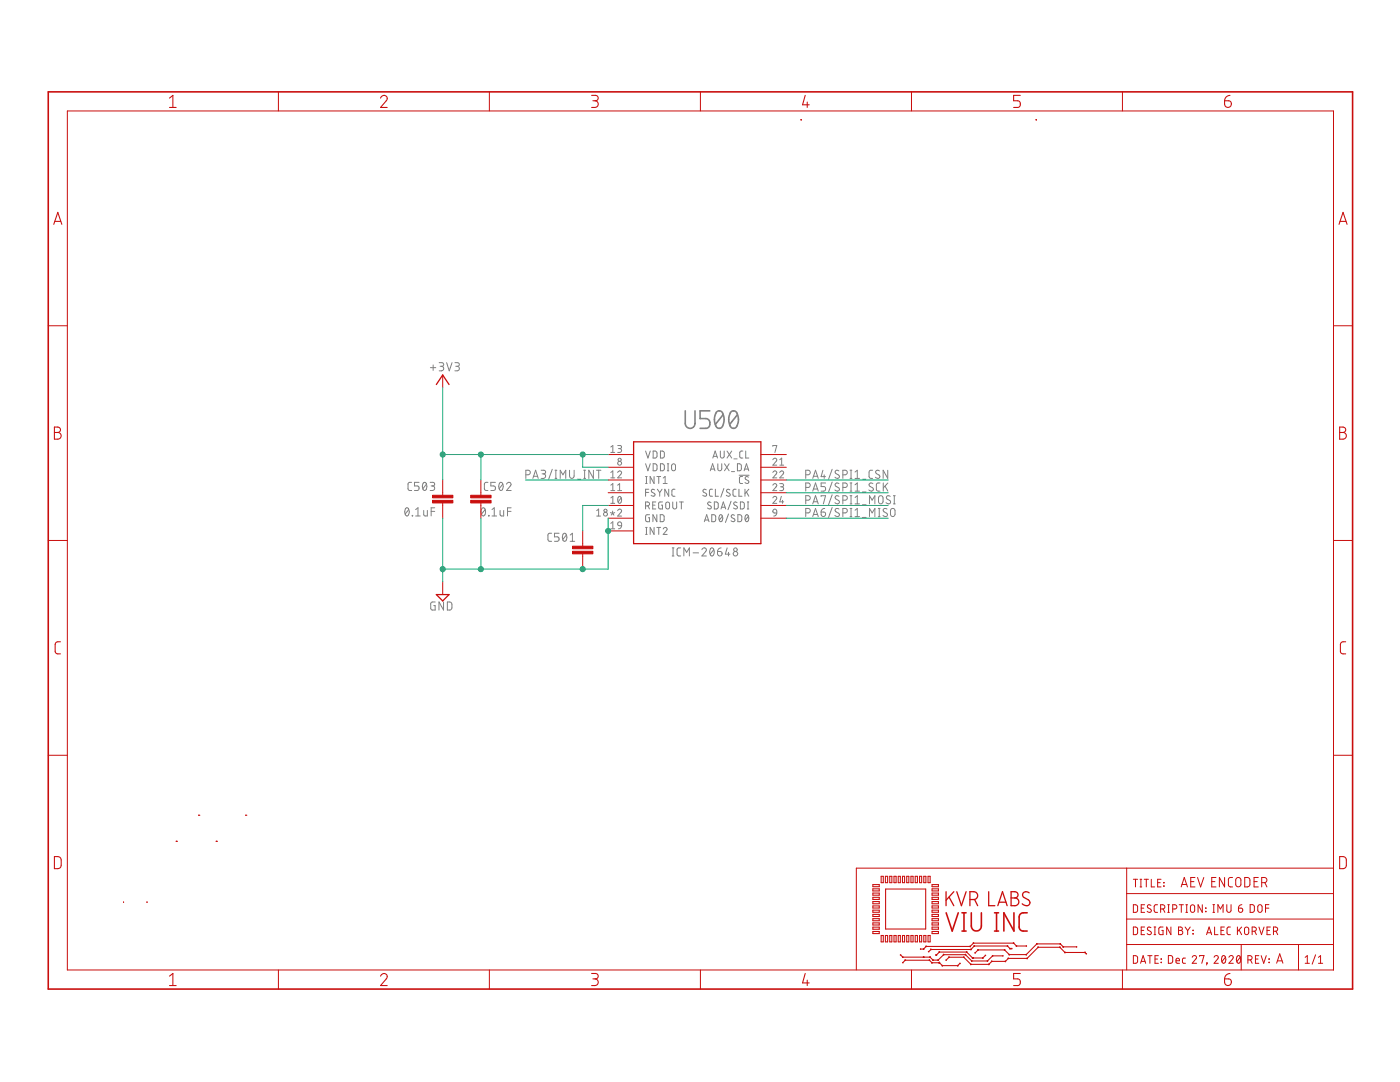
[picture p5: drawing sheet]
<svg xmlns="http://www.w3.org/2000/svg" width="279mm" height="216mm" viewBox="0 0 279 216" stroke-linecap="round" stroke-linejoin="round" font-family="sans-serif">
<g fill="none" stroke="#808080" stroke-width=".2">
<path d="M85.9 73.4h1.1M86.4 72.8v1.1M87.7 72.4h.5a.36 .36 0 0 1 .4 .3 .36 .36 0 0 1-.4 .4h-.4M88.1 73.1a.46 .46 0 0 1 .5 .4 .46 .46 0 0 1-.5 .5h-.4M89.1 72.4l.6 1.6 .5-1.6M90.8 72.4h.5a.36 .36 0 0 1 .4 .3 .36 .36 0 0 1-.4 .4h-.3M91.2 73.1a.46 .46 0 0 1 .5 .4 .46 .46 0 0 1-.5 .5h-.4M82.1 96.2l-.5 .1-.2 .3v1l.2 .2 .5 .1M83.6 96.2h-.9v.8h.6a.46 .46 0 0 1 .3 .4 .46 .46 0 0 1-.3 .5h-.6M84.5 96.4l.3-.2a.97 .97 0 0 1 0 1.7 1.03 1.03 0 0 1-.3-1.5zM85.1 96.6l-.7 .9M85.9 96.2h.5a.36 .36 0 0 1 .4 .4 .36 .36 0 0 1-.4 .4h-.4"/>
<path d="M86.3 97a.46 .46 0 0 1 .5 .4 .46 .46 0 0 1-.5 .5h-.4M97.4 96.2l-.5 .1-.2 .3v1l.2 .2 .5 .1M98.9 96.2h-.9v.8h.5a.46 .46 0 0 1 .4 .4 .46 .46 0 0 1-.4 .5h-.5M99.7 96.4l.3-.2a.95 .95 0 0 1 0 1.7 1.06 1.06 0 0 1-.3-1.5zM100.4 96.6l-.8 .9M101.1 96.6a.44 .44 0 0 1 .6-.3 .44 .44 0 0 1 .2 .7l-.8 .9h.9M104.9 94.7h.5a.46 .46 0 0 0 .4-.4 .46 .46 0 0 0-.4-.5h-.5v1.7M106.3 95.5l.6-1.7 .5 1.7M106.5 95h.8M108 93.8h.5a.36 .36 0 0 1 .4 .4 .36 .36 0 0 1-.4 .4h-.3M108.4 94.6a.46 .46 0 0 1 .5 .4 .46 .46 0 0 1-.5 .5h-.4M110.2 93.6l-.7 2"/>
<path d="M110.8 93.8h.3M110.8 95.5h.3M110.9 93.8v1.7M111.8 95.5v-1.7l.6 .9 .5-.9v1.7M113.7 93.8v1.2a.46 .46 0 0 0 .4 .5 .46 .46 0 0 0 .5-.5v-1.2M115.2 95.6h.8M116.5 93.8h.4M116.5 95.5h.4M116.7 93.8v1.7M118.4 93.8v1.7l-.9-1.7v1.7M119 93.8h.9M119.5 93.8v1.7"/>
<path d="M121.9 97.9h.8M121.9 89.2l.4-.3v1.4M121.9 94.3l.4-.3v1.4M121.9 96.8l.4-.3v1.4M121.9 99.4l.4-.4v1.4M121.9 90.3h.8M121.9 95.4h.8M123.3 88.9h.6l.1 .2-.1 .4h-.5M123.3 94.3a.38 .38 0 0 1 .5-.3 .38 .38 0 0 1 .1 .6l-.6 .8h.8M123.3 97.9h.8M123.3 96.8l.4-.3v1.4M123.4 99.1h.1a.69 .69 0 0 1 .6 .6 .69 .69 0 0 1-.6 .7l-.2-.4z"/>
<path d="M123.7 89.5a.38 .38 0 0 1 .4 .4 .38 .38 0 0 1-.4 .4h-.4M124 99.4l-.6 .7M128.8 90l.5 1.4 .5-1.4M128.8 92.5l.5 1.4 .5-1.4M128.8 96.5h.4M128.8 95.1h.4M128.8 98.3h.7M129 95.1v1.4M129.5 97.6h-.7v1.4M130.3 90h.6l.2 .3v.7l-.2 .4h-.6zM130.3 92.5l.6 .1 .2 .2v.8l-.2 .3h-.6zM130.5 95.1v1.4l-.7-1.4v1.4"/>
<path d="M130.6 97.7a.35 .35 0 0 0-.5 0 .35 .35 0 0 0 0 .5l.5 .2a.32 .32 0 0 1 .1 .5 .32 .32 0 0 1-.5 .1l-.3-.2M131.1 95.1h.7M131.2 97.6l.5 .7M131.5 95.1v1.4M131.7 98.3v.7M131.8 90h.5l.2 .3 .1 .7-.3 .4h-.5zM131.8 92.5l.5 .1 .2 .2 .1 .8-.3 .3h-.5zM132.1 97.6l-.4 .7M132.4 96.5h.7M132.4 95.4l.3-.3v1.4M133.2 92.5h.3M133.2 93.9h.3"/>
<path d="M133.3 92.5v1.4M133.5 97.6v1.4l-.8-1.4v1.4M134.2 92.7l.2-.2 .3 .2 .1 .9a.39 .39 0 0 1-.4 .3 .39 .39 0 0 1-.4-.3zM134.7 97.6h-.4l-.2 .3v.9l.2 .2h.4M140.9 97.7a.35 .35 0 0 0-.5 0 .35 .35 0 0 0 0 .5l.5 .2a.35 .35 0 0 1 0 .6 .35 .35 0 0 1-.5-.1l-.1-.1M141.8 93.9l.4-1.4 .5 1.4M141.9 93.6h.7M142.2 97.6h-.4l-.2 .3v.9l.2 .2h.4M142.3 91.4l.4-1.4 .5 1.4M142.4 91.1h.7M142.8 97.6v1.4h.6M143.3 92.5v1.1a.39 .39 0 0 0 .3 .3 .39 .39 0 0 0 .4-.3v-1.1"/>
<path d="M143.8 90v1a.38 .38 0 0 0 .3 .4 .38 .38 0 0 0 .4-.4v-1M144.5 97.5l-.7 1.7M144.6 92.5l.9 1.4M145.1 90l.9 1.4M145.5 92.5l-.9 1.4M145.6 97.7a.35 .35 0 0 0-.5 0 .35 .35 0 0 0 0 .5l.5 .2a.35 .35 0 0 1 0 .6 .35 .35 0 0 1-.5-.1l-.2-.1M146 94.1h.6M146 90l-.9 1.4M146.5 91.6h.6M146.9 97.6h-.4l-.2 .3v.9l.2 .2h.4M147.2 92.5l.5 .1 .2 .2v.9l-.2 .2h-.5zM147.5 97.6v1.4h.6"/>
<path d="M147.5 94.8h2M148.2 95.1h-.4l-.2 .3v.9l.2 .2h.4M148.3 90h-.5l-.2 .3 .1 .9 .1 .2h.5M148.5 93.9l.5-1.4 .4 1.4M148.6 93.6h.7M148.7 97.6v1.4M148.8 90v1.4h.6M149 98.2l.4 .8M149.4 95.2l-.5-.1-.2 .3 .2 .3 .4 .2a.35 .35 0 0 1 0 .5 .35 .35 0 0 1-.5 0l-.1-.1M149.4 97.6l-.7 .9M154.2 91.7a.38 .38 0 0 1 .6-.3 .38 .38 0 0 1 .1 .7l-.7 .7h.8M154.2 94.3a.38 .38 0 0 1 .6-.3 .38 .38 0 0 1 .1 .6l-.7 .8h.8"/>
<path d="M154.2 96.8a.38 .38 0 0 1 .6-.3 .38 .38 0 0 1 .1 .6l-.7 .8h.8M154.2 99.4a.38 .38 0 0 1 .6-.3 .38 .38 0 0 1 .1 .6l-.7 .7h.8M154.2 89v-.1h.8l-.4 1.4M155.6 94.3a.38 .38 0 0 1 .6-.3 .38 .38 0 0 1 .1 .6l-.7 .8h.8M155.6 96.5h.5l.3 .3-.2 .3h-.4M155.6 92.8h.8M155.6 91.7l.4-.3v1.4M155.9 99l-.3 1.1h.8M156 97.1a.38 .38 0 0 1 .4 .4 .38 .38 0 0 1-.4 .4h-.4M156.2 99.8v.6M160.8 97.3h.5a.44 .44 0 0 0 .4-.5 .44 .44 0 0 0-.4-.4h-.5v1.6M160.8 94.7h.5a.46 .46 0 0 0 .4-.4 .46 .46 0 0 0-.4-.5h-.5v1.7"/>
<path d="M160.8 99.8h.5a.44 .44 0 0 0 .4-.4 .44 .44 0 0 0-.4-.5h-.5v1.6M162.2 98l.6-1.6 .5 1.6M162.2 95.5l.6-1.7 .5 1.7M162.3 95h.9M162.3 97.6h.9M163.9 99.1v-.2h.9l-.5 1.6M164.2 93.8l-.3 1.3h.9M164.5 94.7v.8M164.8 96.4h-.9v.7h.5a.46 .46 0 0 1 .4 .4 .46 .46 0 0 1-.4 .5h-.5M166.1 96.2l-.7 2M166.1 93.6l-.7 2M166.1 98.7l-.7 2"/>
<path d="M167.4 96.5a.41 .41 0 0 0-.5-.1 .41 .41 0 0 0-.1 .6l.5 .3a.37 .37 0 0 1 .2 .5 .37 .37 0 0 1-.5 .2l-.4-.2M167.4 94a.41 .41 0 0 0-.5-.1 .41 .41 0 0 0-.1 .5l.5 .4a.37 .37 0 0 1 .2 .5 .37 .37 0 0 1-.5 .1l-.4-.2M167.4 99a.41 .41 0 0 0-.5-.1 .41 .41 0 0 0-.1 .6l.5 .4a.37 .37 0 0 1 .2 .5 .37 .37 0 0 1-.5 .1l-.4-.2M168.2 97.3h.5a.44 .44 0 0 0 .4-.5 .44 .44 0 0 0-.4-.4h-.5v1.6M168.2 94.7h.5a.46 .46 0 0 0 .4-.4 .46 .46 0 0 0-.4-.5h-.5v1.7M168.2 99.8h.5a.44 .44 0 0 0 .4-.4 .44 .44 0 0 0-.4-.5h-.5v1.6M169.7 93.8h.3M169.7 95.5h.3M169.7 96.4h.3M169.7 98h.3M169.7 98.9h.3M169.8 93.8v1.7"/>
<path d="M169.8 96.4v1.6M169.8 98.9v1.6M170.6 95.5h.9M170.6 98h.9M170.6 96.7l.5-.3v1.6M170.6 94.2l.5-.4v1.7M170.6 99.3l.5-.4v1.6M172.1 95.6h.7M172.1 98.2h.7M174.2 93.8l-.5 .1-.3 .3 .1 1.2 .7 .1M174.2 96.5a.41 .41 0 0 0-.6-.1 .41 .41 0 0 0-.1 .6l.6 .3a.37 .37 0 0 1 .1 .5 .37 .37 0 0 1-.5 .2l-.3-.2M175.5 99l.3-.1 .3 .1 .1 .4v.7a.46 .46 0 0 1-.4 .4 .46 .46 0 0 1-.5-.4z"/>
<path d="M175.5 94a.41 .41 0 0 0-.6-.1 .41 .41 0 0 0 0 .6l.5 .3a.41 .41 0 0 1 .1 .6 .41 .41 0 0 1-.6 0l-.2-.2M175.6 96.4h-.5l-.2 .3v1.1l.2 .2h.5M176.3 96.4v1.6M176.6 97l.6 1M177.2 93.8v1.7l-.9-1.7v1.7M177.2 96.4l-.9 1M177.7 99a.41 .41 0 0 0-.7 0 .41 .41 0 0 0 .1 .6l.5 .3a.41 .41 0 0 1 0 .6 .41 .41 0 0 1-.6-.1l-.2-.1M178.3 98.9h.4M178.5 98.9v1.6M81 101.4l.2-.1a.95 .95 0 0 1 0 1.7 1.06 1.06 0 0 1-.2-1.6zM81.6 101.7l-.7 .9M82.3 102.8l.1 .2z"/>
<path d="M83 103h.9M83 101.7l.4-.4v1.7M84.6 101.9v.9l.2 .2h.5v-1.1M86 102h.8M86.8 101.3h-.8v1.7M96.2 101.4l.3-.1a.97 .97 0 0 1 0 1.7 1.03 1.03 0 0 1-.3-1.6zM96.8 101.7l-.7 .9M97.5 102.8l.1 .2zM98.2 103h.9M98.2 101.7l.4-.4v1.7M99.8 101.9v.9l.3 .2h.4v-1.1M101.3 102h.7"/>
<path d="M102 101.3h-.7v1.7M110.1 106.4h-.5l-.3 .4 .1 1 .2 .2h.5M111.6 106.4h-.9v.7h.5a.45 .45 0 0 1 .4 .5 .45 .45 0 0 1-.4 .4h-.5M112.4 106.5l.3-.1a.93 .93 0 0 1 0 1.6 1.02 1.02 0 0 1-.3-1.5zM113 106.8l-.7 .9M113.8 108h.9M113.8 106.8l.4-.4v1.6M119.1 103h.7M119.1 101.9l.4-.3v1.4M121.8 102.3l.5 .1M121.9 104.4l.4-.3v1.4M121.9 100.4h.8"/>
<path d="M121.9 105.5h.8M122.3 102v.4M122.3 102.4l.2 .4M122.3 102.4l-.3 .4M122.7 102.3l-.4 .1M123.3 101.9a.38 .38 0 0 1 .5-.3 .38 .38 0 0 1 .1 .6l-.6 .8h.8M123.4 104.2l.3-.1 .2 .1 .2 .7-.7-.1zM124.1 104.9l-.3 .5-.4 .1M128.8 100.9h.4a.39 .39 0 0 0 .4-.3 .39 .39 0 0 0-.4-.4h-.4v1.4M128.8 106.6h.4M128.8 105.2h.4M129 105.2v1.4"/>
<path d="M129.3 100.9l.3 .7M129.6 102.7h-.6l-.1 .2-.1 .9 .2 .3h.6v-.8h-.2M130.3 100.8h.4M130.5 105.2v1.4l-.7-1.4v1.4M130.9 100.2h-.6v1.4h.6M131.1 102.7v1.4l-.8-1.4v1.4M131.1 105.2h.7M131.5 105.2v1.4M131.8 102.7h.5l.2 .2v1l-.2 .2h-.5zM132.2 100.2h-.6l-.1 .2-.1 .8 .2 .3 .6 .1v-.8h-.2M132.4 105.6a.38 .38 0 0 1 .5-.4 .38 .38 0 0 1 .1 .7l-.6 .7h.7M133 100.3l.2-.1 .4 .2v.8a.38 .38 0 0 1-.4 .4 .38 .38 0 0 1-.3-.4z"/>
<path d="M134.2 110.9h.3M134.2 109.3h.3M134.3 100.2v1a.39 .39 0 0 0 .4 .4 .39 .39 0 0 0 .3-.4v-1M134.3 109.3v1.6M135.6 100.2h.8M135.8 109.3h-.5l-.2 .4v1l.2 .2h.5M136 100.2v1.4M136.5 110.9v-1.6l.5 .9 .6-.9v1.6M138.3 110.3h1.1M140.1 109.7a.44 .44 0 0 1 .6-.4 .44 .44 0 0 1 .1 .7l-.7 .9h.9M140.6 104.1l.4-1.4 .5 1.4M140.7 103.8h.7"/>
<path d="M141.8 109.4l.3-.1a.95 .95 0 0 1 0 1.6 1 1 0 0 1-.3-1.5zM141.9 100.3l-.5-.1-.2 .3 .7 .6a.39 .39 0 0 1-.2 .5 .39 .39 0 0 1-.5-.2M142 102.7h.6l.2 .2v1l-.2 .2h-.6zM142.5 109.7l-.8 .9M142.6 100.2h.5l.2 .2v.8l-.2 .3-.5 .1zM143.2 110h.5a.45 .45 0 0 1 .4 .6 .45 .45 0 0 1-.5 .3 .45 .45 0 0 1-.4-.4zM143.6 102.8l.2-.1a.81 .81 0 0 1 0 1.4 .87 .87 0 0 1-.2-1.3zM143.9 101.6l.5-1.4 .4 1.4M143.9 109.3l-.4 .2-.3 .5M144 101.2h.7M144.2 103l-.6 .8M145.1 109.3l-.3 1.3h.9"/>
<path d="M145.4 110.2v.7M145.4 102.6l-.6 1.6M145.9 100l-.6 1.7M146.6 102.8l-.2-.1a.32 .32 0 0 0-.4 .1 .32 .32 0 0 0 .1 .5l.4 .2a.35 .35 0 0 1 .1 .6 .35 .35 0 0 1-.6-.1l-.1-.1M147.1 100.3a.35 .35 0 0 0-.6-.1 .35 .35 0 0 0 .1 .6l.4 .2a.35 .35 0 0 1 .1 .5 .35 .35 0 0 1-.6 0l-.1-.1M147.3 102.7h.5l.2 .2v.8l-.2 .4h-.5zM147.8 100.2h.5l.2 .2v.8l-.2 .3-.5 .1zM148.8 102.8l.3-.1a.83 .83 0 0 1 0 1.4 .87 .87 0 0 1-.3-1.3zM149.1 100.2h.3M149.1 101.6h.3M149.3 100.2v1.4M149.4 103l-.7 .8"/>
<path d="M154.4 101.7l.2-.1 .3 .1 .1 .7-.7-.1-.1-.3zM155 102.4l-.2 .5-.4 .1M160.8 102.3h.5a.44 .44 0 0 0 .4-.4 .44 .44 0 0 0-.4-.4h-.5v1.6M162.2 100.5l.6-1.6 .5 1.6M162.2 103.1l.6-1.6 .5 1.6M162.3 102.7h.9M162.3 100.1h.9M163.9 102.2h.5a.45 .45 0 0 1 .4 .5 .45 .45 0 0 1-.5 .4 .45 .45 0 0 1-.4-.5zM164.6 101.5l-.4 .1-.3 .6M166.1 101.3l-.7 2M167.4 101.6a.41 .41 0 0 0-.5-.1 .41 .41 0 0 0-.1 .5l.5 .4a.37 .37 0 0 1 .2 .5 .37 .37 0 0 1-.5 .1l-.4-.2M168.2 102.3h.5a.44 .44 0 0 0 .4-.4 .44 .44 0 0 0-.4-.4h-.5v1.6"/>
<path d="M169.7 100.5h.3M169.7 101.5h.3M169.7 103.1h.3M169.8 101.5v1.6M170.6 101.8l.5-.3v1.6M170.6 100.5h.9M170.6 103.1h.9M172.1 100.7h.7M172.1 103.3h.7M173.5 100.5v-1.6l.6 .9 .5-.9v1.6M173.5 103.1v-1.6l.6 .8 .5-.8v1.6M175.3 101.5h.3"/>
<path d="M175.3 103.1h.3M175.5 101.5v1.6M177 101.6a.41 .41 0 0 0-.6-.1 .41 .41 0 0 0-.1 .5l.6 .4a.41 .41 0 0 1 .1 .6 .41 .41 0 0 1-.6 0l-.2-.2M177.8 101.6l.4-.1 .3 .1 .1 1a.46 .46 0 0 1-.4 .5 .46 .46 0 0 1-.5-.5zM178.3 100.5h.4M86.8 120.1h-.6l-.2 .2v1.1l.2 .3h.6v-.9h-.2M88.5 120.1v1.6l-.9-1.6v1.6M89.3 120.1h.6l.2 .3 .1 .9-.3 .4h-.6z"/>
<circle cx="123.7" cy="91.7" r=".31"/>
<circle cx="123.7" cy="92.4" r=".39"/>
<circle cx="120.8" cy="101.9" r=".3"/>
<circle cx="120.8" cy="102.6" r=".39"/>
<circle cx="146.8" cy="109.7" r=".36"/>
<circle cx="146.8" cy="110.5" r=".46"/>
</g>
<path d="M136.8 82v2.5a.97 .97 0 0 0 .9 1 .97 .97 0 0 0 1-1v-2.5M141.7 82h-2v1.5h1.2a.99 .99 0 0 1 .8 1 .99 .99 0 0 1-.8 1h-1.2M143 82.3a.81 .81 0 0 1 .9-.3 .81 .81 0 0 1 .5 .9 2.3 2.3 0 0 1-.6 2.5h-.5a2.51 2.51 0 0 1-.3-3.1zM144.3 82.7l-1.5 2M145.8 82.3a.81 .81 0 0 1 1-.3 .81 .81 0 0 1 .4 .9 2.3 2.3 0 0 1-.6 2.5h-.4a2.51 2.51 0 0 1-.4-3.1zM147.2 82.7l-1.6 2" fill="none" stroke="#808080" stroke-width=".32"/>
<g fill="none" stroke="#c90d0c" stroke-width=".2">
<path d="M55.6 18.3v3.8M97.7 18.3v3.8M139.8 18.3v3.8M181.9 18.3v3.8M224 18.3v3.8M13.4 22.1h252.7v171.4h-252.7zM9.6 65h3.8M88.3 74.8v2.6M266.1 65h3.8M88.3 95.8v3M96 95.8v3M121.4 90.7h5"/>
<path d="M121.4 93.2h5M121.4 95.8h5M121.4 98.3h5M151.8 90.7h5.1M151.8 93.2h5.1M151.8 95.8h5.1M151.8 98.3h5.1M9.6 107.8h3.8M88.3 100.4v3M88.3 116.1v2.5M96 100.4v3M116.3 105.9v3.1"/>
<path d="M116.3 110.5v3.1M121.4 100.9h5M121.4 103.4h5M121.4 105.9h5M151.8 100.9h5.1M151.8 103.4h5.1M266.1 107.8h3.8M9.6 150.7h3.8M266.1 150.7h3.8M224.9 173.2v20.3M224.9 178.3h41.2M226.2 175.5h.8"/>
<path d="M226.6 175.5v1.5M227.5 177h.4M227.5 175.5h.4M227.7 175.5v1.5M228.3 175.5h.9M228.8 175.5v1.5M229.8 175.5v1.5h.6M231 176.1h.5M231.7 175.5h-.7v1.5h.7M232.2 176.1l.1 .1zM232.2 176.8h.1zM235.7 177l.6-1.9 .7 1.9"/>
<path d="M235.9 176.5h.9M237.6 175.9h.7M238.5 175.1h-.9v1.9h.9M239 175.1l.6 1.9 .6-1.9M241.8 175.9h.7M242.7 175.1h-.9v1.9h.9M244.4 175.1v1.9l-1-1.9v1.9M246 175.1h-.6l-.2 .4v1.2l.2 .2 .6 .1M246.7 175.3l.3-.2 .5 .2 .1 1.1a.52 .52 0 0 1-.5 .6 .52 .52 0 0 1-.5-.6zM248.4 175.1h.7l.3 .4v1.1l-.3 .3-.7 .1zM250.3 175.9h.6M251.1 175.1h-.8v1.9h.8"/>
<path d="M251.8 176.1h.5a.52 .52 0 0 0 .5-.5 .52 .52 0 0 0-.5-.5h-.5v1.9M252.4 176.1l.4 .9M266.1 173.2h-95.2v20.3M55.6 193.5v3.9M97.7 193.5v3.9M139.8 193.5v3.9M181.9 193.5v3.9M224 193.5v3.9M224.9 188.5h41.2M224.9 183.4h41.2M226.2 190.7h.6l.2 .2v1.1l-.2 .2h-.6zM226.2 185h.6l.2 .2v1l-.2 .3h-.6z"/>
<path d="M226.2 180.5l.6 .1 .2 .2v1l-.2 .2-.6 .1zM227.6 192.2l.5-1.5 .5 1.5M227.8 181.2h.5M227.8 191.8h.7M227.8 185.7h.5M228.4 180.5h-.6v1.6h.6M228.4 185h-.6v1.5h.6M229.1 190.7h.8M229.5 190.7v1.5M229.7 185.1a.4 .4 0 0 0-.5-.1 .4 .4 0 0 0-.2 .5l.6 .4a.41 .41 0 0 1 0 .6 .41 .41 0 0 1-.7-.2M229.7 180.7a.4 .4 0 0 0-.5-.1 .4 .4 0 0 0-.2 .5l.6 .3a.41 .41 0 0 1 0 .7 .41 .41 0 0 1-.7-.3M230.3 185h.4"/>
<path d="M230.3 186.5h.4M230.5 185v1.5M230.5 191.4h.5M231 180.5l-.5 .1-.2 .3 .1 .9 .1 .2 .5 .1M231.2 190.7h-.7v1.5h.7M231.6 181.4h.5a.42 .42 0 0 0 .4-.4 .42 .42 0 0 0-.4-.5h-.5v1.6M231.7 191.3l.1 .1zM231.7 192l.1 .1zM232.1 185h-.6l-.2 .2v1l.2 .3h.6v-.8h-.2M232.1 181.4l.4 .7M233 182.1h.4M233 180.5h.4"/>
<path d="M233.2 190.7h.6l.2 .2v.9l-.2 .4h-.6zM233.2 180.5v1.6M233.7 185v1.5l-.9-1.5v1.5M234 181.4h.5a.42 .42 0 0 0 .4-.4 .42 .42 0 0 0-.4-.5h-.5v1.6M234.7 191.7h.7a.37 .37 0 0 0-.3-.5 .37 .37 0 0 0-.4 .3l.1 .6 .6 .1M235.2 185l.7 .1v.4l-.3 .2a.42 .42 0 0 1 .5 .4 .42 .42 0 0 1-.5 .4h-.4zM235.2 185.7h.4M235.3 180.5h.9M235.8 180.5v1.6M236.5 185l.5 .7M236.6 191.2h-.4l-.2 .2v.7l.6 .1M236.7 182.1h.3"/>
<path d="M236.7 180.5h.3M236.8 180.5v1.6M237 185.7v.8M237.5 185l-.5 .7M237.7 180.7l.3-.2 .3 .2 .1 .9a.42 .42 0 0 1-.4 .5 .42 .42 0 0 1-.4-.5zM237.9 191a.42 .42 0 0 1 .6-.3 .42 .42 0 0 1 .2 .6l-.8 .9h.9M238.1 185.6v.1zM238.1 186.3v.1zM239.4 190.8v-.1h.9l-.5 1.5M239.9 180.5v1.6l-.8-1.6v1.6M240.6 181.2l.1 .1zM240.6 181.8l.1 .1z"/>
<path d="M240.8 186.5l.5-1.5 .5 1.5M240.8 192.1l.1 .1zM240.9 192.2l-.1 .4M240.9 186.1h.8M242.1 182.1h.3M242.1 180.5h.3M242.2 180.5v1.6M242.3 191a.42 .42 0 0 1 .6-.3 .42 .42 0 0 1 .1 .6l-.7 .9h.8M242.4 185v1.5h.7M243.1 182.1v-1.6l.5 .9 .5-.9v1.6M243.7 185.7h.5M244 190.8l.2-.1a.89 .89 0 0 1 0 1.5 1 1 0 0 1-.2-1.4z"/>
<path d="M244.3 185h-.6v1.5h.6M244.6 191l-.7 .9M244.8 180.5v1.1a.42 .42 0 0 0 .5 .5 .42 .42 0 0 0 .4-.5v-1.1M245.3 191a.43 .43 0 0 1 .6-.3 .43 .43 0 0 1 .1 .6l-.7 .9h.8M245.6 185h-.5l-.2 .3v1l.2 .2h.5M247 190.8l.2-.1a.92 .92 0 0 1 0 1.5 .96 .96 0 0 1-.2-1.4zM247 185v1.5M247.2 181.2h.5a.43 .43 0 0 1 .3 .5 .43 .43 0 0 1-.4 .4 .43 .43 0 0 1-.4-.5zM247.3 185.6l.5 .9M247.5 191l-.7 .9M247.7 188.5v5M247.8 185l-.8 .9"/>
<path d="M247.8 180.5l-.5 .3-.1 .4M248.5 185.1l.3-.1 .3 .1 .1 1a.42 .42 0 0 1-.4 .4 .42 .42 0 0 1-.4-.4zM249 191.5h.5a.42 .42 0 0 0 .4-.4 .42 .42 0 0 0-.4-.4h-.5v1.5M249.5 180.5l.6 .1 .2 .2v1l-.2 .2-.6 .1zM249.6 191.5l.3 .7M249.9 185.8h.4a.42 .42 0 0 0 .4-.4 .42 .42 0 0 0-.4-.4h-.4v1.5M250.4 185.8l.3 .7M250.5 191.4h.6M251.1 180.6l.4-.1 .3 .1 .1 1a.43 .43 0 0 1-.5 .5 .43 .43 0 0 1-.4-.5zM251.2 190.7h-.7v1.5h.7M251.2 185l.6 1.5 .5-1.5M251.7 190.7l.5 1.5 .5-1.5"/>
<path d="M252.6 181.2h.6M252.9 185.7h.5M253.2 180.5h-.6v1.6M253.2 191.3l.1 .1zM253.2 192l.1 .1zM253.5 185h-.6v1.5h.6M254.1 185.8h.5a.42 .42 0 0 0 .4-.4 .42 .42 0 0 0-.4-.4h-.5v1.5M254.7 185.8l.3 .7M254.8 192.2l.6-1.9 .6 1.9M254.9 191.7h1M259.1 188.5v5M260.5 192.2h.8"/>
<path d="M260.5 191l.4-.3v1.5M262.6 190.5l-.7 1.9M263.1 192.2h.9M263.1 191l.4-.3v1.5"/>
</g>
<g fill="#c90d0c" stroke="#c90d0c" stroke-width=".2">
<path d="M114.3 110h4v.5h-4z"/>
<path d="M114.3 109h4v.5h-4z"/>
<path d="M93.9 99.8h4.1v.6h-4.1z"/>
<path d="M93.9 98.8h4.1v.5h-4.1z"/>
<path d="M86.3 99.8h4.1v.6h-4.1z"/>
<path d="M86.3 98.8h4.1v.5h-4.1z"/>
</g>
<g fill="none" stroke="#c90d0c" stroke-width=".25">
<path d="M87.1 76.7l1.2-1.9 1.3 1.9M126.4 88.2h25.4v20.3h-25.4zM87.1 118.6h2.5l-1.3 1.3zM188.8 177.9v2.8M189.4 179l1 1.7M190.4 177.9l-1.6 1.7M190.9 177.9l1 2.8 .9-2.8M193.6 179.5a1.36 1.36 0 0 0 1.3-.3 .78 .78 0 0 0 .1-.8 .78 .78 0 0 0-.6-.5h-.8v2.8M194.5 179.5l.6 1.2M197.3 177.9v2.8h1.2M201.8 177.9h.7a.62 .62 0 0 1 .7 .7 .62 .62 0 0 1-.7 .6 .77 .77 0 0 1 .8 .7 .77 .77 0 0 1-.8 .8h-.7zM201.8 179.2h.7"/>
<path d="M205.4 178.2a.7 .7 0 0 0-1-.2 .7 .7 0 0 0 0 1.1l.8 .5a.67 .67 0 0 1 .2 .9 .67 .67 0 0 1-1 .1l-.4-.3M199.1 180.7l1-2.8 .9 2.8M199.4 180h1.4"/>
</g>
<g fill="none" stroke="#c90d0c" stroke-width=".21">
<path d="M33.8 19.6l.7-.6v2.4M75.9 19.6a.66 .66 0 0 1 1-.5 .66 .66 0 0 1 .2 1l-1.2 1.3h1.4M118.1 19h.8a.54 .54 0 0 1 .5 .6 .54 .54 0 0 1-.5 .5h-.6M160.7 19l-.5 1.9h1.3M203.6 19h-1.3v1.1h.8a.68 .68 0 0 1 .5 .7 .68 .68 0 0 1-.5 .6h-.8M245.5 19l-.8 .3-.3 .8M33.8 21.4h1.4M118.7 20.1a.67 .67 0 0 1 .7 .7 .67 .67 0 0 1-.7 .6h-.6M159.9 23.9h.1M159.9 23.9v.1M161.1 20.4v1M206.8 23.9h.1"/>
<path d="M206.8 23.9h-.1M206.8 23.9v.1M244.4 20.1h.8a.68 .68 0 0 1 .5 .8 .68 .68 0 0 1-.7 .5 .68 .68 0 0 1-.6-.6zM10.7 44.8l.8-2.4 .8 2.4M10.9 44.2h1.2M267.2 44.8l.8-2.4 .8 2.4M267.4 44.2h1.2M10.9 85.2h.6a.54 .54 0 0 1 .6 .6 .54 .54 0 0 1-.6 .5 .67 .67 0 0 1 .7 .7 .67 .67 0 0 1-.7 .6h-.6zM10.9 86.3h.6M267.4 85.2h.6a.54 .54 0 0 1 .6 .6 .54 .54 0 0 1-.6 .5 .67 .67 0 0 1 .7 .7 .67 .67 0 0 1-.7 .6h-.6zM267.4 86.3h.6M12.1 128.1h-.6a.54 .54 0 0 0-.5 .5v1.5l.4 .4h.7"/>
<path d="M268.6 128.1h-.6a.54 .54 0 0 0-.5 .5l.1 1.7 .3 .2h.7M10.9 170.9a1.19 1.19 0 0 1 1.2 .3l.1 .4-.1 1.5a1.19 1.19 0 0 1-1.2 .2zM35.2 167.9h.1M39.7 162.7h.1M43.1 167.9h.1M43.2 167.9h.1M49 162.7h.1M49.1 162.7h.1M174.2 176.5h1.3v.4h-1.3zM174.2 177.4h1.3v.4h-1.3zM174.2 178.2h1.3v.4h-1.3zM174.2 179h1.3v.5h-1.3z"/>
<path d="M174.2 179.9h1.3v.4h-1.3zM175.9 174.9h.4v1.2h-.4zM176.7 174.9h.4v1.2h-.4zM176.7 177.4h8v8h-8zM177.6 174.9h.4v1.2h-.4zM178.4 174.9h.4v1.2h-.4zM179.3 174.9h.4v1.2h-.4zM180.1 174.9h.4v1.2h-.4zM181 174.9h.4v1.2h-.4zM181.8 174.9h.4v1.2h-.4zM182.6 174.9h.5v1.2h-.5zM183.5 174.9h.4v1.2h-.4z"/>
<path d="M184.4 174.9h.4v1.2h-.4zM185.2 174.9h.4v1.2h-.4zM186 178.2h1.3v.4h-1.3zM186 176.5h1.3v.4h-1.3zM186 177.4h1.3v.4h-1.3zM186 179h1.3v.5h-1.3zM186 179.9h1.3v.4h-1.3zM267.4 170.9l.8 .1 .5 .4v1.5l-.5 .4h-.8zM24.7 180h.1M29.3 180h.1M33.8 194.8l.7-.6v2.5M33.8 196.7h1.4"/>
<path d="M75.9 194.8a.66 .66 0 0 1 1-.5 .66 .66 0 0 1 .2 1l-1.2 1.4h1.4M118.1 194.2h.8a.54 .54 0 0 1 .5 .6 .54 .54 0 0 1-.5 .5h-.6M118.7 195.3a.67 .67 0 0 1 .7 .7 .67 .67 0 0 1-.7 .7h-.6M160.7 194.2l-.5 1.9h1.3M161.1 195.6v1.1M174.2 183.3h1.3v.4h-1.3zM174.2 180.8h1.3v.4h-1.3zM174.2 181.6h1.3v.4h-1.3zM174.2 182.5h1.3v.4h-1.3zM174.2 184.1h1.3v.5h-1.3zM174.2 185h1.3v.4h-1.3zM174.2 185.9h1.3v.4h-1.3z"/>
<path d="M175.9 186.7h.4v1.2h-.4zM176.7 186.7h.4v1.2h-.4zM177.6 186.7h.4v1.2h-.4zM178.4 186.7h.4v1.2h-.4zM179.3 186.7h.4v1.2h-.4zM179.7 190.6l.5 .4h5.4l.6 .6h1l1.1-1.1h4.4l1.2 1.2h3.2l1-1h2M179.8 190.5l-.1 .1M180.1 186.7h.4v1.2h-.4zM180.1 192l.1 .1M180.2 190.9v.2M180.2 192.1l.5-.5h4.8l.5 .5h1.5l.6 .6h3l.5-.5M180.2 190.9l-.1 .2"/>
<path d="M180.6 191.6h.1M180.7 191.5v.2M181 186.7h.4v1.2h-.4zM181.8 186.7h.4v1.2h-.4zM182.6 186.7h.5v1.2h-.5zM183.5 186.7h.4v1.2h-.4zM183.7 189.3v.1M184.3 189.3l.1 .1M184.3 190.9v.2l.1-.2-.1 .2M184.3 189.3v.1M184.3 190.9v.2M184.4 186.7h.4v1.2h-.4z"/>
<path d="M184.9 188.9l-.1-.1v.1M185.2 186.7h.4v1.2h-.4zM185.3 189.8l.1 .1M185.4 191.6l.1-.1v.2M185.6 190.9v.2M185.7 190.9l-.2 .1M185.7 189.4l.1 .1M185.8 189.4v.1M186 192v.2M186 183.3h1.3v.4h-1.3zM186 180.8h1.3v.4h-1.3zM186 181.6h1.3v.4h-1.3z"/>
<path d="M186 182.5h1.3v.4h-1.3zM186 184.1h1.3v.5h-1.3zM186 185h1.3v.4h-1.3zM186 185.9h1.3v.4h-1.3zM186 192.1l-.1 .1M186.2 191.5v.2M186.2 191.5v.1M186.8 190.5v.1M186.8 190.5l.1 .1M186.9 190.5v.1M187.3 191.6l-.1-.1v.2M187.4 192.1l.1 .1"/>
<path d="M187.4 189.9l.1 .1M187.4 192l.1 .1M187.5 192.1h-.1M187.5 189.9v.1M187.5 192.2v-.2l-.1 .2M187.5 190h5.4l1.2 1.2h2l.6-.6M187.5 190l-.7 .6M188.1 192.6l-.1 .1 .1-.1M188.3 190.4l.1 .1M188.3 190.4v.2M188.8 191.5l.1 .1M189.4 191v.1"/>
<path d="M189.4 190.9v.2M191.1 192.6l.1 .1M191.1 192.6v.1M191.5 192.2l.1 .1M192.3 190.9v.2M192.4 191l-.1 .1M192.7 190.4v.2M192.7 190.4l-.1 .1M192.9 189.9v.1M193 189.9l-.1 .1M193.6 188.8v.1v-.1M193.7 192.5l.1-.1v.1"/>
<path d="M193.7 189.4l.1 .1M193.8 189.4v.1M193.9 191.7v.1M194 191.7l-.1 .1M194.1 191.1v.1M194.1 191.1l.1 .1zM194.1 191.2l.1-.1-.1 .1M194.2 188.2h.1M194.3 188.1v.2M194.4 188.7l.1 .1M194.4 188.7v.1M194.6 190.1v.1"/>
<path d="M195.2 189.6v-.1v.1M196.1 191.1l.1 .1M196.1 191.1v.1M196.6 190.6l.1 .1M197 191.7l.1 .1M197.1 191.7v.1M197.3 192.4l.1 .1M197.3 192.4v.1M197.9 191.8l.1 .1M197.9 191.8v.1M198.1 190.8v-.1v.1M200.1 190.7v.1"/>
<path d="M200.5 189.5v.1M200.5 189.5l-.1 .1M200.7 191.9l-.1-.1v.1M201.1 188.7v.1M201.1 188.7l-.1 .1M201.2 191.2l.1 .1M201.2 191.2v.1M201.4 190.4v.1M201.5 190.4l-.1 .1M201.6 189.2v.2M201.6 189.2l-.1 .1M201.9 189.2v.2"/>
<path d="M201.9 189.3h-.3l-.5-.5h-6.7l-.6 .7h-8l-.4 .4M202.3 188.1v.2M202.3 188.2h-.1M202.9 188.7v.1M202.9 188.7l-.1 .1M203.6 194.2h-1.3v1.1h.8a.68 .68 0 0 1 .5 .7 .68 .68 0 0 1-.5 .7h-.8M204.7 190.4l.2 .1M204.8 188.7v.1M204.8 190.4v.1M204.8 188.8h-1.9l-.6-.6h-8l-.7 .6h-8.8l-.5 .6h-.6M205 191.3l-.1-.1 .1 .1M206.9 188.4v-.1l.1 .1"/>
<path d="M207.1 189l.1 .1M207.2 189v.1M207.2 189l-2.2 2.2h-3.8l-.6 .6h-2.7l-.6 .6h-3.5l-1.5-1.4h-2.9l-.6 .6M207.2 189h4.3l1 1.1h4l.3 .2M211.5 189v.1l.1-.1M211.6 188.3v.1M212.2 188.9v.1M212.5 190v.1M212.6 190l-.1 .1M214.8 188.9v.1M214.8 188.9h-2.6l-.6-.6h-4.7l-2.1 2.2h-3.4l-.9-1h-5.3l-.6 .6M216.5 190v.1"/>
<path d="M216.6 190l-.1 .1M216.8 190.3l-.1 .1M244.4 195.3h.8a.68 .68 0 0 1 .5 .8 .68 .68 0 0 1-.7 .6 .68 .68 0 0 1-.6-.7zM245.5 194.2l-.6 .2a1.04 1.04 0 0 0-.5 .9"/>
</g>
<path d="M9.6 18.3h260.3v179.1h-260.3zM188.8 182.1l1.2 3.7 1.2-3.7M192 185.8h.8M192 182.1h.8M192.4 182.1v3.7M193.8 182.1v2.7a1.01 1.01 0 0 0 1 1 1.01 1.01 0 0 0 1.1-1v-2.7M198.5 185.8h.8M198.5 182.1h.8M198.9 182.1v3.7M202.4 182.1v3.7l-2.1-3.7v3.7M205 182.1l-1.1 .1a.8 .8 0 0 0-.5 .8v2l.2 .5a1.43 1.43 0 0 0 1.4 .3" fill="none" stroke="#c90d0c" stroke-width=".32"/>
<g fill="none" stroke="#0dab76" stroke-width=".2">
<path d="M88.3 77.4v18.4M88.3 90.7h33.1M96 90.7v5.1M104.9 95.8h16.5M116.3 90.7v2.5h5.1M156.9 95.8h20.3M156.9 98.3h20.3M88.3 103.4v12.7M96 103.4v10.2M121.4 100.9h-5.1v5M121.4 103.4v10.2h-33.1M156.9 100.9h20.3"/>
<path d="M156.9 103.4h20.3"/>
</g>
<g fill="#0dab76" stroke="#0dab76" stroke-width=".2">
<circle cx="121.4" cy="105.9" r=".51"/>
<circle cx="116.3" cy="113.6" r=".51"/>
<circle cx="96" cy="113.6" r=".51"/>
<circle cx="88.3" cy="113.6" r=".51"/>
<circle cx="96" cy="90.7" r=".51"/>
<circle cx="116.3" cy="90.7" r=".51"/>
<circle cx="88.3" cy="90.7" r=".51"/>
</g>
</svg>
